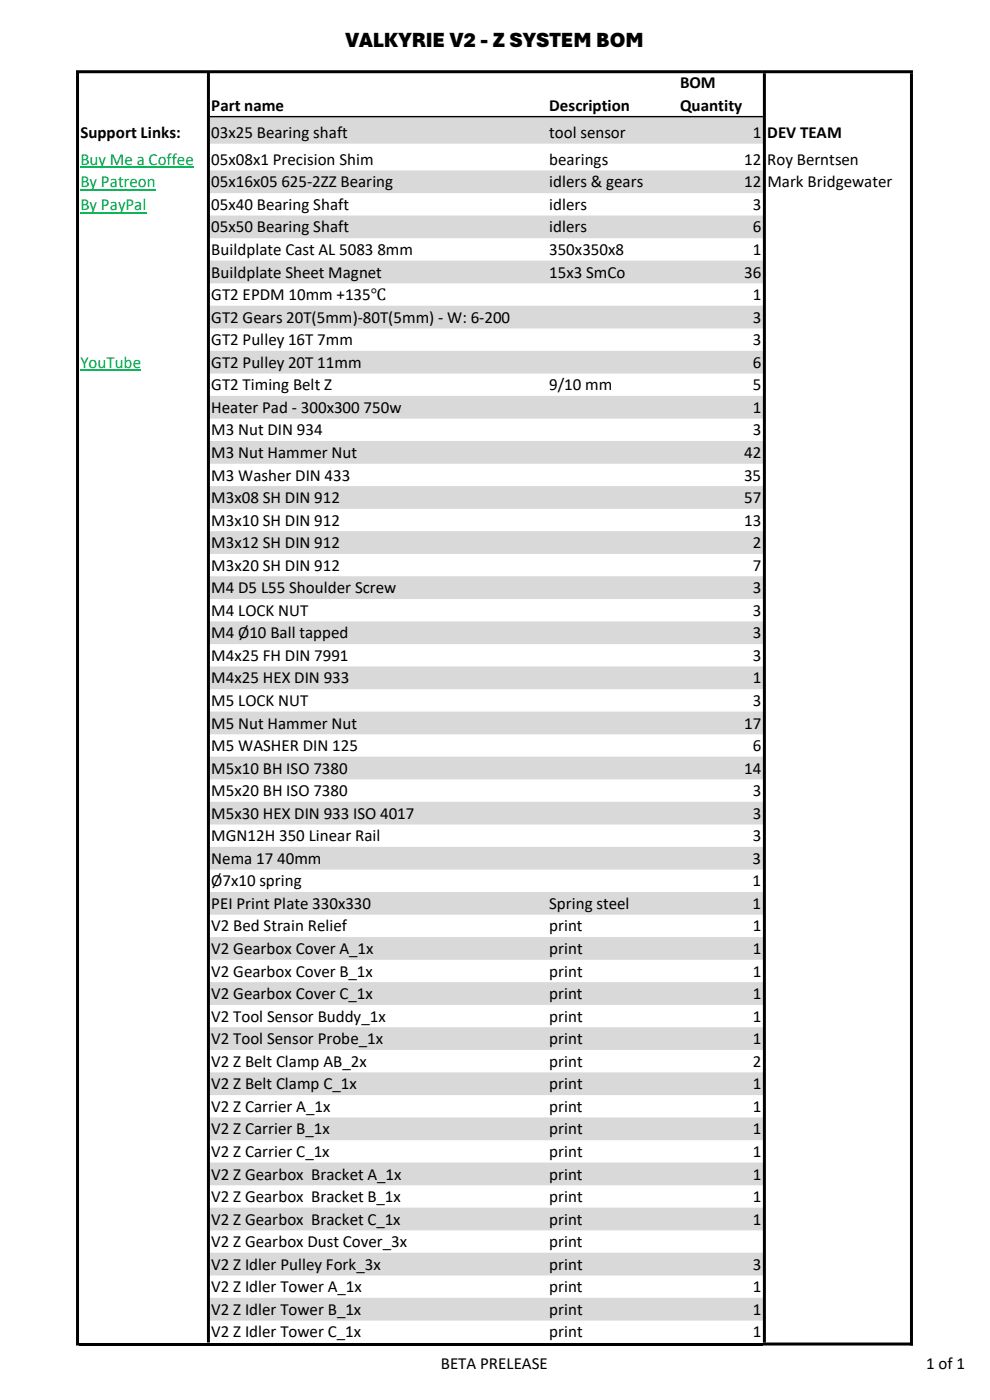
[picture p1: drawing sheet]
<svg xmlns="http://www.w3.org/2000/svg" width="210mm" height="297mm" viewBox="0 0 210 297" stroke-linecap="round" stroke-linejoin="round" font-family="sans-serif">
<defs><g id="words">
<text font-size="4.6" x="73.3" y="10">VALKYRIE V2 - Z SYSTEM BOM</text>
<g font-size="3.6">
<text x="44.8" y="23.5">Part name</text>
<text x="116.5" y="23.5">Description</text>
<text x="144.3" y="18.7">BOM</text>
<text x="144.3" y="23.5">Quantity</text>
<text x="17.1" y="29.3">Support Links:</text>
<text x="44.8" y="29.3">03x25 Bearing shaft</text>
<text x="116.5" y="29.3">tool sensor</text>
<text x="159.7" y="29.3">1</text>
<text x="162.8" y="29.3">DEV TEAM</text>
<text x="44.8" y="35">05x08x1 Precision Shim</text>
<text x="116.5" y="35">bearings</text>
<text x="157.9" y="35">12 Roy Berntsen</text>
<text x="44.8" y="39.8">05x16x05 625-2ZZ Bearing</text>
<text x="116.5" y="39.8">idlers &amp; gears</text>
<text x="157.9" y="39.8">12 Mark Bridgewater</text>
<text x="44.8" y="44.5">05x40 Bearing Shaft</text>
<text x="116.5" y="44.5">idlers</text>
<text x="159.7" y="44.5">3</text>
<text x="44.8" y="49.3">05x50 Bearing Shaft</text>
<text x="116.5" y="49.3">idlers</text>
<text x="159.7" y="49.3">6</text>
<text x="44.8" y="54.1">Buildplate Cast AL 5083 8mm</text>
<text x="44.8" y="58.9">Buildplate Sheet Magnet</text>
<text x="116.5" y="54.1">350x350x8</text>
<text x="116.5" y="58.9">15x3 SmCo</text>
<text x="157.9" y="58.9">36</text>
<text x="159.7" y="54.1">1</text>
<text x="44.8" y="63.7">GT2 EPDM 10mm +135℃</text>
<text x="159.7" y="63.7">1</text>
<text x="44.8" y="68.5">GT2 Gears 20T(5mm)-80T(5mm) - W: 6-200</text>
<text x="159.7" y="68.5">3</text>
<text x="44.8" y="73.2">GT2 Pulley 16T 7mm</text>
<text x="159.7" y="73.2">3</text>
<text x="44.8" y="78">GT2 Pulley 20T 11mm</text>
<text x="44.8" y="82.8">GT2 Timing Belt Z</text>
<text x="116.5" y="82.8">9/10 mm</text>
<text x="159.7" y="82.8">5</text>
<text x="159.7" y="78">6</text>
<text x="44.8" y="87.6">Heater Pad - 300x300 750w</text>
<text x="159.7" y="87.6">1</text>
<text x="44.8" y="92.4">M3 Nut DIN 934</text>
<text x="159.7" y="92.4">3</text>
<text x="44.8" y="97.2">M3 Nut Hammer Nut</text>
<text x="44.8" y="101.9">M3 Washer DIN 433</text>
<text x="157.9" y="101.9">35</text>
<text x="157.9" y="97.2">42</text>
<text x="44.8" y="106.7">M3x08 SH DIN 912</text>
<text x="157.8" y="106.7">57</text>
<text x="44.8" y="111.5">M3x10 SH DIN 912</text>
<text x="157.8" y="111.5">13</text>
<text x="44.8" y="116.3">M3x12 SH DIN 912</text>
<text x="159.7" y="116.3">2</text>
<text x="44.8" y="121.1">M3x20 SH DIN 912</text>
<text x="44.8" y="125.9">M4 D5 L55 Shoulder Screw</text>
<text x="159.7" y="121.1">7</text>
<text x="159.7" y="125.9">3</text>
<text x="44.8" y="130.6">M4 LOCK NUT</text>
<text x="159.7" y="130.6">3</text>
<text x="44.8" y="135.4">M4 Ø10 Ball tapped</text>
<text x="159.7" y="135.4">3</text>
<text x="44.8" y="140.2">M4x25 FH DIN 7991</text>
<text x="159.7" y="140.2">3</text>
<text x="44.8" y="145">M4x25 HEX DIN 933</text>
<text x="44.8" y="149.8">M5 LOCK NUT</text>
<text x="159.7" y="149.8">3</text>
<text x="159.7" y="145">1</text>
<text x="44.8" y="154.6">M5 Nut Hammer Nut</text>
<text x="157.9" y="154.6">17</text>
<text x="44.8" y="159.3">M5 WASHER DIN 125</text>
<text x="159.7" y="159.3">6</text>
<text x="44.8" y="164.1">M5x10 BH ISO 7380</text>
<text x="157.8" y="164.1">14</text>
<text x="44.8" y="168.9">M5x20 BH ISO 7380</text>
<text x="44.8" y="173.7">M5x30 HEX DIN 933 ISO 4017</text>
<text x="159.7" y="168.9">3</text>
<text x="159.7" y="173.7">3</text>
<text x="44.8" y="178.5">MGN12H 350 Linear Rail</text>
<text x="159.7" y="178.5">3</text>
<text x="44.8" y="183.3">Nema 17 40mm</text>
<text x="159.7" y="183.3">3</text>
<text x="44.8" y="188">Ø7x10 spring</text>
<text x="159.7" y="188">1</text>
<text x="44.8" y="192.8">PEI Print Plate 330x330</text>
<text x="44.8" y="197.6">V2 Bed Strain Relief</text>
<text x="116.5" y="197.6">print</text>
<text x="116.5" y="192.8">Spring steel</text>
<text x="159.7" y="192.8">1</text>
<text x="159.7" y="197.6">1</text>
<text x="44.8" y="202.4">V2 Gearbox Cover A_1x</text>
<text x="116.5" y="202.4">print</text>
<text x="159.7" y="202.4">1</text>
<text x="44.8" y="207.2">V2 Gearbox Cover B_1x</text>
<text x="116.5" y="207.2">print</text>
<text x="159.7" y="207.2">1</text>
<text x="44.8" y="212">V2 Gearbox Cover C_1x</text>
<text x="116.5" y="212">print</text>
<text x="159.7" y="212">1</text>
<text x="44.8" y="216.7">V2 Tool Sensor Buddy_1x</text>
<text x="44.8" y="221.5">V2 Tool Sensor Probe_1x</text>
<text x="116.5" y="216.7">print</text>
<text x="116.5" y="221.5">print</text>
<text x="159.7" y="216.7">1</text>
<text x="159.7" y="221.5">1</text>
<text x="44.8" y="226.3">V2 Z Belt Clamp AB_2x</text>
<text x="116.5" y="226.3">print</text>
<text x="159.7" y="226.3">2</text>
<text x="44.8" y="231.1">V2 Z Belt Clamp C_1x</text>
<text x="116.5" y="231.1">print</text>
<text x="159.7" y="231.1">1</text>
<text x="44.8" y="235.9">V2 Z Carrier A_1x</text>
<text x="116.5" y="235.9">print</text>
<text x="159.7" y="235.9">1</text>
<text x="44.8" y="240.7">V2 Z Carrier B_1x</text>
<text x="44.8" y="245.4">V2 Z Carrier C_1x</text>
<text x="116.5" y="245.4">print</text>
<text x="116.5" y="240.7">print</text>
<text x="159.7" y="245.4">1</text>
<text x="159.7" y="240.7">1</text>
<text x="44.8" y="250.2">V2 Z Gearbox Bracket A_1x</text>
<text x="116.5" y="250.2">print</text>
<text x="159.7" y="250.2">1</text>
<text x="44.8" y="255">V2 Z Gearbox Bracket B_1x</text>
<text x="116.5" y="255">print</text>
<text x="159.7" y="255">1</text>
<text x="44.8" y="259.8">V2 Z Gearbox Bracket C_1x</text>
<text x="116.5" y="259.8">print</text>
<text x="159.7" y="259.8">1</text>
<text x="44.8" y="264.6">V2 Z Gearbox Dust Cover_3x</text>
<text x="44.8" y="269.4">V2 Z Idler Pulley Fork_3x</text>
<text x="116.5" y="269.4">print</text>
<text x="116.5" y="264.6">print</text>
<text x="159.7" y="269.4">3</text>
<text x="44.8" y="274.2">V2 Z Idler Tower A_1x</text>
<text x="116.5" y="274.2">print</text>
<text x="159.7" y="274.2">1</text>
<text x="44.8" y="278.9">V2 Z Idler Tower B_1x</text>
<text x="116.5" y="278.9">print</text>
<text x="159.7" y="278.9">1</text>
<text x="44.8" y="283.6">V2 Z Idler Tower C_1x</text>
<text x="116.5" y="283.6">print</text>
<text x="159.7" y="283.6">1</text>
<text x="93.5" y="290.4">BETA PRELEASE</text>
<text x="196.5" y="290.4">1 of 1</text>
</g>
<g font-size="3.6" fill="#00b050">
<text x="17.1" y="35">Buy Me a Coffee</text>
<text x="17.1" y="39.8">By Patreon</text>
<text x="17.1" y="44.5">By PayPal</text>
<text x="17.1" y="78">YouTube</text>
</g>
</g></defs>
<path d="M44.2 24.7h118v5.8h-118zM44.2 36.2h118v4.8h-118zM44.2 45.7h118v4.8h-118zM44.2 55.3h118v4.8h-118zM44.2 64.9h118v4.8h-118zM44.2 74.4h118v4.8h-118zM44.2 84h118v4.8h-118zM44.2 93.6h118v4.8h-118zM44.2 103.1h118v4.8h-118zM44.2 112.7h118v4.8h-118zM44.2 122.3h118v4.8h-118zM44.2 131.8h118v4.9h-118zM44.2 141.4h118v4.8h-118zM44.2 151h118v4.8h-118zM44.2 160.5h118v4.9h-118zM44.2 170.1h118v4.8h-118zM44.2 179.7h118v4.8h-118zM44.2 189.2h118v4.9h-118zM44.2 198.8h118v4.8h-118zM44.2 208.4h118v4.8h-118zM44.2 217.9h118v4.9h-118zM44.2 227.5h118v4.8h-118zM44.2 237.1h118v4.8h-118zM44.2 246.6h118v4.9h-118zM44.2 256.2h118v4.8h-118zM44.2 265.8h118v4.8h-118zM44.2 275.3h118v4.9h-118z" fill-rule="evenodd" fill="#d9d9d9"/>
<path d="M17.1 35.5h24M17.1 40.3h16M17.1 45.1h14M17.1 78.6h12.8" fill="none" stroke="#00b050" stroke-width=".25"/>
<g fill="#000">
<path d="M16.1 14.9h.7v270.6h-.7zM43.9 14.9h.6v269.9h-.6zM161.8 15.5h.7v269.3h-.7zM193 15.5h.7v270h-.7z" fill-rule="evenodd"/>
<path d="M16.8 14.9h27.1v.6h-27.1zM44.5 14.9h117.3v.6h-117.3z" fill-rule="evenodd"/>
<path d="M161.8 14.9h31.9v.6h-31.9zM44.5 24.6h117.3v.3h-117.3zM161.8 284.8h31.9v.7h-31.9z" fill-rule="evenodd"/>
<path d="M16.8 284.8h145v.7h-145z" fill-rule="evenodd"/>
</g>
<use href="#words"/>
</svg>
